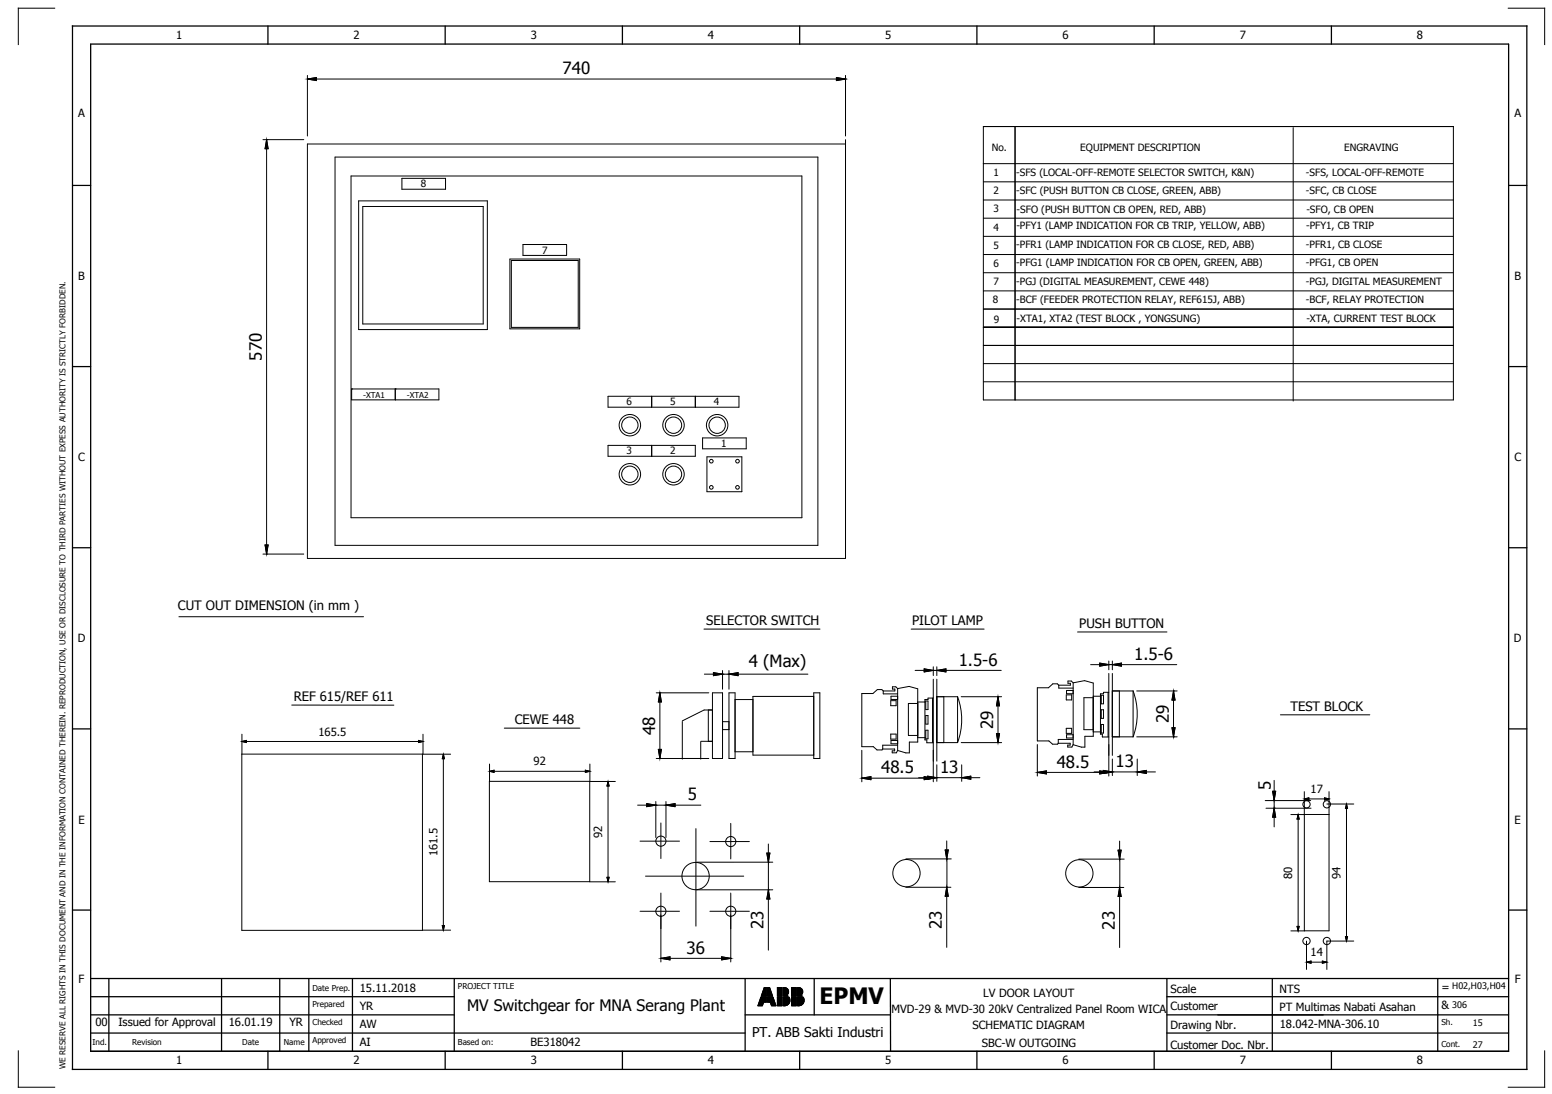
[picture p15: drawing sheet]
<svg xmlns="http://www.w3.org/2000/svg" width="427mm" height="301mm" viewBox="0 0 427 301" stroke-linecap="round" stroke-linejoin="round" font-family="sans-serif">
<defs><g id="words">
<text font-size="6.2" x="225.4" y="276.2">EPMV</text>
<g font-size="4.6">
<text x="154.7" y="20.4">740</text>
<text x="72" y="99.2" transform="rotate(-90 72 99.2)">570</text>
<text x="205.9" y="183.3">4 (Max)</text>
<text x="263.7" y="183.1">1.5-6</text>
<text x="311.9" y="181.5">1.5-6</text>
<text x="180.2" y="202.1" transform="rotate(-90 180.2 202.1)">48</text>
<text x="273.2" y="200.5" transform="rotate(-90 273.2 200.5)">29</text>
<text x="321.5" y="198.9" transform="rotate(-90 321.5 198.9)">29</text>
<text x="242.4" y="212.7">48.5</text>
<text x="258.6" y="212.6">13</text>
<text x="290.6" y="211.1">48.5</text>
<text x="306.8" y="211">13</text>
<text x="189.2" y="220.2">5</text>
<text x="349.5" y="217.3" transform="rotate(-90 349.5 217.3)">5</text>
<text x="210" y="255.6" transform="rotate(-90 210 255.6)">23</text>
<text x="259.1" y="255.6" transform="rotate(-90 259.1 255.6)">23</text>
<text x="306.6" y="255.7" transform="rotate(-90 306.6 255.7)">23</text>
<text x="188.8" y="262.3">36</text>
</g>
<text font-size="4.3" x="128.5" y="278.2">MV Switchgear for MNA Serang Plant</text>
<text font-size="3.7" x="206.9" y="285.1">PT. ABB Sakti Industri</text>
<g font-size="3.6">
<text x="48.9" y="167.8">CUT OUT DIMENSION (in mm )</text>
<text x="194.3" y="171.9">SELECTOR SWITCH</text>
<text x="250.9" y="171.9">PILOT LAMP</text>
<text x="296.8" y="172.7">PUSH BUTTON</text>
<text x="80.8" y="192.8">REF 615/REF 611</text>
<text x="354.9" y="195.5">TEST BLOCK</text>
<text x="141.6" y="199.1">CEWE 448</text>
</g>
<g font-size="3.1">
<text x="48.5" y="10.8">1</text>
<text x="97.2" y="10.8">2</text>
<text x="146" y="10.8">3</text>
<text x="194.7" y="10.8">4</text>
<text x="243.5" y="10.8">5</text>
<text x="292.2" y="10.8">6</text>
<text x="341" y="10.8">7</text>
<text x="389.7" y="10.8">8</text>
<text x="21.5" y="32.2">A</text>
<text x="416.5" y="32.2">A</text>
<text x="21.5" y="77">B</text>
<text x="416.5" y="77">B</text>
<text x="21.5" y="126.9">C</text>
<text x="416.5" y="126.9">C</text>
<text x="21.4" y="176.7">D</text>
<text x="416.4" y="176.7">D</text>
<text x="87.6" y="202.3">165.5</text>
<text x="146.7" y="210.5">92</text>
<text x="360.4" y="218.1">17</text>
<text x="21.6" y="226.5">E</text>
<text x="416.6" y="226.5">E</text>
<text x="165.6" y="230.5" transform="rotate(-90 165.6 230.5)">92</text>
<text x="120.3" y="235.5" transform="rotate(-90 120.3 235.5)">161.5</text>
<text x="355.4" y="241.8" transform="rotate(-90 355.4 241.8)">80</text>
<text x="368.7" y="241.7" transform="rotate(-90 368.7 241.7)">94</text>
<text x="360.4" y="263">14</text>
<text x="21.6" y="270.4">F</text>
<text x="98.9" y="272.8">15.11.2018</text>
<text x="270.4" y="274.2">LV DOOR LAYOUT</text>
<text x="321.9" y="273.2">Scale</text>
<text x="351.9" y="273.2">NTS</text>
<text x="396.4" y="272.5">=</text>
<text x="416.6" y="270.4">F</text>
<text x="98.9" y="277.8">YR</text>
<text x="245.2" y="278.6">MVD-29 &amp; MVD-30 20kV Centralized Panel Room WICA</text>
<text x="321.9" y="277.9">Customer</text>
<text x="351.9" y="278.1">PT Multimas Nabati Asahan</text>
<text x="396.4" y="277.5">&amp;</text>
<text x="26.2" y="282.3">00</text>
<text x="32.6" y="282.3">Issued for Approval</text>
<text x="62.9" y="282.3">16.01.19</text>
<text x="79.6" y="282.3">YR</text>
<text x="98.9" y="282.8">AW</text>
<text x="98.9" y="287.8">AI</text>
<text x="145.9" y="287.8">BE318042</text>
<text x="267.5" y="283.2">SCHEMATIC DIAGRAM</text>
<text x="321.9" y="283.2">Drawing Nbr.</text>
<text x="352" y="282.8">18.042-MNA-306.10</text>
<text x="48.5" y="292.8">1</text>
<text x="97.2" y="292.8">2</text>
<text x="146" y="292.8">3</text>
<text x="194.7" y="292.8">4</text>
<text x="243.5" y="292.8">5</text>
<text x="270" y="288.1">SBC-W OUTGOING</text>
<text x="292.2" y="292.8">6</text>
<text x="321.9" y="288.4">Customer Doc. Nbr.</text>
<text x="341" y="292.8">7</text>
<text x="389.7" y="292.8">8</text>
</g>
<g font-size="2.8">
<text x="272.8" y="41.4">No.</text>
<text x="297.1" y="41.4">EQUIPMENT DESCRIPTION</text>
<text x="369.7" y="41.5">ENGRAVING</text>
<text x="115.8" y="51.6">8</text>
<text x="273.3" y="48.4">1</text>
<text x="273.3" y="53.4">2</text>
<text x="279.5" y="48.5">-SFS (LOCAL-OFF-REMOTE SELECTOR SWITCH, K&amp;N)</text>
<text x="279.5" y="53.5">-SFC (PUSH BUTTON CB CLOSE, GREEN, ABB)</text>
<text x="359.2" y="48.5">-SFS, LOCAL-OFF-REMOTE</text>
<text x="359.2" y="53.5">-SFC, CB CLOSE</text>
<text x="273.3" y="58.4">3</text>
<text x="279.6" y="58.5">-SFO (PUSH BUTTON CB OPEN, RED, ABB)</text>
<text x="359.3" y="58.5">-SFO, CB OPEN</text>
<text x="273.3" y="63.4">4</text>
<text x="279.5" y="63.1">-PFY1 (LAMP INDICATION FOR CB TRIP, YELLOW, ABB)</text>
<text x="359.2" y="63.1">-PFY1, CB TRIP</text>
<text x="149.1" y="69.8">7</text>
<text x="273.3" y="68.4">5</text>
<text x="279.5" y="68.3">-PFR1 (LAMP INDICATION FOR CB CLOSE, RED, ABB)</text>
<text x="359.2" y="68.3">-PFR1, CB CLOSE</text>
<text x="273.3" y="73.4">6</text>
<text x="279.5" y="73.3">-PFG1 (LAMP INDICATION FOR CB OPEN, GREEN, ABB)</text>
<text x="359.2" y="73.3">-PFG1, CB OPEN</text>
<text x="273" y="83.3">8</text>
<text x="273.3" y="78.4">7</text>
<text x="279.5" y="78.3">-PGJ (DIGITAL MEASUREMENT, CEWE 448)</text>
<text x="279.5" y="83.3">-BCF (FEEDER PROTECTION RELAY, REF615J, ABB)</text>
<text x="359.2" y="78.3">-PGJ, DIGITAL MEASUREMENT</text>
<text x="359.2" y="83.3">-BCF, RELAY PROTECTION</text>
<text x="273.4" y="88.7">9</text>
<text x="279.6" y="88.6">-XTA1, XTA2 (TEST BLOCK , YONGSUNG)</text>
<text x="359.3" y="88.6">-XTA, CURRENT TEST BLOCK</text>
<text x="172.3" y="111.5">6</text>
<text x="184.3" y="111.5">5</text>
<text x="196.3" y="111.5">4</text>
<text x="172.3" y="125">3</text>
<text x="184.3" y="125">2</text>
<text x="198.3" y="122.9">1</text>
</g>
<g font-size="2.5">
<text x="399.4" y="272.2">H02,H03,H04</text>
<text x="399.4" y="277.2">306</text>
<text x="405.1" y="282.2">15</text>
<text x="405.1" y="288.1">27</text>
</g>
<g font-size="2.2">
<text x="99.9" y="109.4">-XTA1</text>
<text x="111.9" y="109.4">-XTA2</text>
<text x="85.9" y="272.5">Date Prep.</text>
<text x="125.9" y="271.9">PROJECT TITLE</text>
<text x="85.9" y="277">Prepared</text>
<text x="85.9" y="282">Checked</text>
<text x="396.4" y="281.9">Sh.</text>
<text x="25.4" y="287.5">Ind.</text>
<text x="36.4" y="287.5">Revision</text>
<text x="66.6" y="287.5">Date</text>
<text x="78.1" y="287.5">Name</text>
<text x="85.9" y="287">Approved</text>
<text x="125.9" y="287.5">Based on:</text>
<text x="396.4" y="287.9">Cont.</text>
<text x="18" y="294.2" transform="rotate(-90 18 294.2)">WE RESERVE ALL RIGHTS IN THIS DOCUMENT AND IN THE INFORMATION CONTAINED THEREIN. REPRODUCTION, USE OR DISCLOSURE TO THIRD PARTIES WITHOUT EXPESS AUTHORITY IS STRICTLY FORBIDDEN.</text>
</g>
</g></defs>
<g fill="none" stroke="#000" stroke-width=".35">
<path d="M19.9 7.2h400v287h-400zM24.9 12.1h390v277.1h-390zM73.7 7.2v5M122.4 7.2v5M171.2 7.2v5M219.9 7.2v5M268.7 7.2v5M317.4 7.2v5M366.2 7.2v5M19.9 51h5M414.9 51h5M19.9 100.8h5"/>
<path d="M414.9 100.8h5M19.9 150.7h5M414.9 150.7h5M19.9 200.5h5M414.9 200.5h5M19.9 250.3h5M414.9 250.3h5M24.9 279.2h100M24.9 269.2h390M24.9 274.2h100M29.9 269.2v20M60.9 269.2v20"/>
<path d="M76.9 269.2v20M84.9 269.2v20M96.9 269.2v20M124.9 269.2v20M204.9 279.2h40M204.9 269.2v20M223.9 269.2v10M244.9 269.2v20M320.9 279.2h94M320.9 269.2v20M320.9 274.2h94M349.9 269.2v20"/>
<path d="M395.4 269.2v20M24.9 289.2h390M24.9 284.2h180M73.7 289.2v5M122.4 289.2v5M171.2 289.2v5M219.9 289.2v5M268.7 289.2v5M317.4 289.2v5M320.9 284.2h94M366.2 289.2v5"/>
</g>
<g fill="none" stroke="#000" stroke-width=".28">
<path d="M15 2.3h-10v10M414.8 2.3h10v10M72.3 38.4h11.2M73.3 38.4h.1M73.3 38.4l.4 2.5h-.8zM84.5 21.7h.1M84.5 20.7v16.7M84.5 21.7l2.5-.4v.9zM87 21.7h143M230 21.3l2.5 .4-2.5 .5zM232.5 21.7h.1M232.5 38.4v115.2h-148v-114h148"/>
<path d="M232.5 20.7v16.7M270.5 34.8h129.2v75.2h-129.2zM279.2 34.8v75.2M355.7 35.1v75.2M73.3 40.9v109M92.1 43.2h132.8v106.8h-132.8zM96.5 48.4h124v94h-124zM98.6 55.3h35.4v35.4h-35.4zM99.8 56.8h33.1v32.3h-33.1zM110.5 49.1h12v3h-12zM270.4 45h129.3M270.5 55h129.2"/>
<path d="M270.5 50h129.2M140.2 71.3h19.2v19.2h-19.2zM140.6 71.7h18.4v18.4h-18.4zM143.8 67.3h12v3h-12zM270.5 60h129.2M270.5 75h129.2M270.5 70h129.2M270.5 65h129.2M270.5 85h129.2M270.5 80h129.2M270.5 90h129.2M270.5 95h129.2"/>
<path d="M96.7 107h.1M96.7 107h24v3h-24zM108.7 107h.1M108.7 107v3M167.2 109h36v3h-36zM179.2 109v3M191.2 109v3M270.5 105h129.2M270.5 100h129.2M167.2 122.5h24v3h-24zM179.2 122.5v3M193.2 120.5h12v3h-12z"/>
<path d="M194.4 125.7h9.6v9.6h-9.6zM72.3 152.4h11.2M72.9 149.9h.8l-.4 2.5zM73.3 152.4h.1M49.2 169.6h50.8M193.6 173h31.9M250.6 173h20.1M296.4 173.8h24.6M80.2 193.9l28.1 .1M180.5 190.6h14.4M181.5 190.6h.1M181.5 193.1v13"/>
<path d="M181.5 190.6l.4 2.5h-.8zM187.7 198.5v10.3M193.7 185.4h2.5M194.8 195.3v8.6M195.9 190.6h2.8v18h-2.8zM195.9 195.3h-2.2l-6 3M196.2 185l2.5 .4-2.5 .5zM198.7 185.4h.1M198.7 184.4v5.2M198.7 198.5h1.8M198.7 185.4h1.8M200.5 185.4h.1"/>
<path d="M200.5 190.6h1.7v18h-1.7zM200.5 184.4v5.2M200.5 185.4l2.5-.4v.9zM202.2 192.4h4.9M203 185.4h19.2M223.8 190.6h1.7v18h-1.7zM223.8 191.6h-16.7v16.1h16.7M242.9 190.1l-.4-.4h-1.2l-1.2 1.1h-3.1v14.6h3.2l1 .9h1.4l.2-.3M242.9 190.1v.8h4M245 192.7h1.5v1.4h-1.5zM246.9 191.5h-1.8v.9h1.8M246.9 189.4l-.5-.5h-.9v.6h.6v.6h-3.2"/>
<path d="M246.9 189.4l3.1-.6 2.4 .7v14.6h-2.3v3h-.9l-2.3-.7M246.9 189.4v17M251.7 184.4h2.5M252.4 193.1h2M252.4 193.5h-2.6v8.8h2.6M254.2 184l2.5 .4-2.5 .4zM254.6 192.8h.6v2.4h-.6zM254.6 196.8h.6v2.4h-.6zM256.5 192v12.3M256.7 184.4h.1M256.7 192h-1.5v.4h-.8v11.1h.5v.8h1.8M256.7 183.4v2.4"/>
<path d="M256.7 186.8v28.2M256.7 184.4h1M257.7 184.4h.1M257.7 183.4v2.4M257.7 186.8v22.6M257.7 191.6h5.7M257.7 184.4l2.5-.4v.8zM259.6 191.6v12.7M260.2 184.4h15.2M263.4 191.6a18.1 18.1 0 0 1 0 12.7M263.4 191.6v12.7M264.4 191.6h11.1"/>
<path d="M274.5 191.6h.1M274.5 191.6l.4 2.5h-.8zM274.5 194.1v7.7M291.2 188.5l-.4-.4h-1.2l-1.2 1.1h-3.1v14.6h3.2l1 .9h1.4l.2-.3M291.2 188.5v.8h4M293.3 191.1h1.4v1.4h-1.4zM295.2 187.8l-.5-.5h-1v.7h.7v.5h-3.2M295.2 187.8l3.1-.6 2.4 .7v14.6h-2.3v3h-1l-2.2-.7M295.2 187.8v17M295.2 189.9h-1.9v.9h1.9M300 182.8h2.5M300.7 191.9h-2.6v8.8h2.6"/>
<path d="M300.7 191.5h2M302.5 182.4l2.5 .4-2.5 .4zM302.9 195.2h.6v2.4h-.6zM302.9 191.2h.6v2.4h-.6zM302.9 199.3h.6v2.3h-.6zM304.8 190.4v12.3M305 182.8h.1M305 190.4h-1.5v.4h-.8v11.1h.5v.8h1.8M305 181.8v2.4M305 185.2v28.3M305 182.8h.9M305.9 182.8h.1"/>
<path d="M305.9 190.1h5.7M305.9 181.8v2.4M305.9 185.2v22.6M305.9 182.8l2.5-.4v.8zM307.9 190.1v12.6M308.4 182.8h15.3M311.6 190.1a18.1 18.1 0 0 1 0 12.6M311.6 190.1v12.6M312.6 190.1h11.2M322.8 190.1h.1M322.8 190.1l.4 2.5h-.9zM322.8 192.6v7.6"/>
<path d="M352.2 196.6h24.5M66.5 204l1.3-.3v.5zM66.5 202v5.5M67.5 204h47.8M115.1 203.7l1.2 .3-1.2 .2zM116.2 207.4v48.5h-49.7v-48.5l57.4 .1M116.3 202v5.5M121.9 207.5l.3 1.2h-.5zM121.9 208.5v46.4M134.6 214.9l34.6 .1M134.6 210.2v32.3h27.6v-27.6M134.6 212.2l1.3-.3v.5z"/>
<path d="M135.6 212.2h25.6M138.7 200.3h20.8M161 211.9l1.2 .3-1.2 .2zM162.2 210.2v4.8M167.2 216v25.6M167.2 215l.3 1.2h-.5zM180.5 208.6h14.4M181.1 206.1h.8l-.4 2.5zM181.5 208.6h.1M192.7 203.9h3.2M192.7 204.1v4.7M198.7 200.7h1.8"/>
<path d="M202.2 206.8h4.9M237 214h.1M237 206.4v8.6M237 214l2.5-.4v.9zM239.5 214h14.7M242.8 206h3.3v.5h-.7v.6h1.1l.4-.7M245 201.9h1.5v1.4h-1.5zM246.9 205h-4.1v1M246.9 203.7h-1.8v.9h1.8M252.4 202.9h2M252.7 213.9h2.5M254.6 200.9h.6v2.3h-.6z"/>
<path d="M256.7 214h.1M257.7 213.9h.1M257.7 204.3h5.7M257.7 210.4v4.5M257.7 213.9l-3.5 .6v-.9l2.5 .4M257.7 213.9h6.8M257.7 213.9l-2.5-.4v.8M264.4 204.3h11.1M264.5 213.9h.1M264.5 210.4v4.5M264.5 213.9l2.5-.4v.8zM267 213.9h2.5"/>
<path d="M274.1 201.8h.8l-.4 2.5zM274.5 204.3h.1M285.3 212.5h.1M285.3 204.8v8.7M285.3 212.5l2.5-.5v.9zM287.8 212.5h14.7M291.1 204.4h3.2v.5h-.6v.6h1.1l.4-.7M293.3 200.3h1.4v1.4h-1.4zM295.2 203.4h-4.1v1M295.2 202.1h-1.9v.9h1.9M300.7 201.3h2M300.9 212.3h2.5"/>
<path d="M305 212.5h.1M305.9 212.3h.1M305.9 202.7h5.7M305.9 208.8v4.5M305.9 212.3l-3.4 .6v-.9l2.5 .5M305.9 212.3h6.9M305.9 212.3l-2.5-.4v.8M312.6 202.7h11.2M312.8 212.3h.1M312.8 208.8v4.5M312.8 212.3l2.5-.4v.8zM315.3 212.3h2.5"/>
<path d="M322.3 200.2h.9l-.4 2.5zM322.8 202.7h.1M350 217.7h.9l-.5 2.5zM350.4 214.7v8.3M358.7 217.8v38.2M358.7 219.8l1.3-.3v.5zM359.7 219.8h4.8M364.3 219.5l1.2 .3-1.2 .2zM365.5 217.8v38.2l-10.5 .1M175.4 221.5h2.5M176 231.4h10.9M177.9 221.1l2.5 .4-2.5 .4z"/>
<path d="M180.4 221.5h.1M180.4 220.5v9.9M180.4 221.5h2.8M181.8 226.4v9.7M183.2 221.5h.1M183.2 220.5v9.9M183.2 221.5l2.5-.4v.8zM185.7 221.5h7.1M191.4 227.9v26.8M195.3 231.5h10.8M201 226.5v9.8M210.9 234.7h.8l-.4 2.5z"/>
<path d="M211.3 237.2h.1M211.3 232.2v2.5M211.3 237.2v7.5M212.5 237.2h-20.9M249.1 236.3h12.5M260 233.8h.8l-.4 2.5zM260.4 236.3h.1M260.4 231.3v2.5M260.4 236.4v7.7M296.7 236.3h12.5M307.5 233.9h.9l-.5 2.5zM307.9 236.4h.1"/>
<path d="M307.9 231.4v2.5M308 236.4v7.7M348 220.2h12.5M348.2 222.3h12.4M350.4 220.2h.1M350.4 222.3h.1M350.4 224.5v3M350.4 222.3l.5 2.5h-.9zM355 224.1h3.7M357 224.1l.3 1.2h-.5zM357 225.1v30M358.7 224h6.8"/>
<path d="M364.9 221.2h7.4M370.3 221.2l.3 1.2h-.6zM370.3 222.2v35.7M116.2 255.9h7.7M121.7 254.6h.5l-.3 1.3zM162.2 242.6h7M167 241.3h.5l-.3 1.3zM176 250.7h10.9M177.5 241h27.1M181.8 245.7v18.9M191.5 244.8h21M195.3 250.7h10.8"/>
<path d="M201 245.7v18.9M211.3 244.8h.1M211.3 247.3v14.1M211.3 244.8l.4 2.5h-.8zM249.1 244.1h12.4M260.4 244h.1M260.4 246.5v14.1M260.4 244l.4 2.5h-.8zM296.7 244.1h12.4M307.9 244.1h.1M307.9 246.6v14M307.9 244.1l.5 2.5h-.9z"/>
<path d="M356.8 254.8h.5l-.3 1.3zM359.3 258.9v7.8M370 257.6h.6l-.3 1.3zM372.3 258.9h-7.4v7.8M181.8 263.6h.1M181.8 263.6l2.5-.4v.8zM184.3 263.6h14.2M198.5 263.2l2.5 .4-2.5 .4zM201 263.6h.1M208.5 276.5v.2M208.6 276.3v.4M208.6 276.1v.6"/>
<path d="M208.7 275.9v.8M208.8 275.6v1.1M208.9 275.4v1.3M209 275.2v1.5M209 275v1.7M209.1 274.7v2M209.2 274.5v2.2M209.3 274.3l-.9 2.4h1.3l.3-1M209.3 274.3h1.5v1.4h-.8M209.3 274.3v2.4M209.4 273.8v.2M209.4 274.3v2.4"/>
<path d="M209.5 273.6v.4M209.5 274.3v2.4M209.6 273.4v.6M209.6 274.3v2.4M209.7 273.2v.8M209.7 274.3v2.4M209.7 273v1M209.7 274.3v2.2M209.8 272.7v1.3M209.8 274.3v2M209.9 272.5v1.5M209.9 274.3v1.8"/>
<path d="M210 272.3v1.7M210 274.3v1.6M210 272.1v1.9M210 274.3v1.4M210.1 271.8v2.2M210.1 274.3v1.4M210.2 271.7h.6v2.3h-1.4zM210.2 271.7v2.3M210.2 274.3v1.4M210.3 271.7v2.3M210.3 274.3v1.4M210.4 271.7v2.3"/>
<path d="M210.4 274.3v1.4M210.5 271.7v2.3M210.5 274.3v1.4M210.6 271.7v2.3M210.6 274.3v1.4M210.7 271.7v2.3M210.7 274.3v1.4M210.8 271.7v2.3M210.8 274.3v1.4M211.1 271.7h.6l.8 2.3h-1.4zM211.1 271.7v2.3M211.1 274.3v1.4"/>
<path d="M211.2 271.7v2.3M211.2 274.3v1.4M211.3 271.7v2.3M211.3 274.3v1.4M211.4 271.7v2.3M211.4 274.3v1.4M211.5 271.7v2.3M211.5 274.3v1.4M211.6 271.7v2.3M211.6 274.3v1.4M211.7 271.7v2.3M211.7 274.3v1.4"/>
<path d="M211.8 271.9v2.1M211.8 274.3v1.4M211.8 275.7h-.7v-1.4h1.5l.8 2.4M211.8 275.7l.4 1h1.2M211.8 272.1v1.9M211.9 272.3v1.7M211.9 274.3v1.6M212 272.5v1.5M212 274.3v1.8M212.1 272.8v1.2M212.1 274.3v2M212.2 273v1"/>
<path d="M212.2 274.3v2.3M212.2 273.2v.8M212.2 274.3v2.4M212.3 273.4v.6M212.3 274.3v2.4M212.4 273.7v.3M212.4 274.3v2.4M212.5 273.9v.1M212.5 274.3v2.4M212.6 274.3v2.4M212.7 274.6v2.1M212.8 274.8v1.9"/>
<path d="M212.9 275v1.7M212.9 275.2v1.5M213 275.5v1.2M213.1 275.7v1M213.2 275.9v.8M213.3 276.1v.6M213.3 276.3v.4M213.4 276.6v.1M213.8 271.7h1.3v2.3h-1.3zM213.8 274.3h1.3v2.4h-1.3zM213.9 271.7v2.3M213.9 274.3v2.4"/>
<path d="M214 271.7v2.3M214 274.3v2.4M214.1 271.7v2.3M214.1 274.3v2.4M214.2 271.7v2.3M214.2 274.3v2.4M214.3 271.7v2.3M214.3 274.3v2.4M214.4 271.7v2.3M214.4 274.3v2.4M214.5 271.7v2.3M214.5 274.3v2.4"/>
<path d="M214.6 271.7v2.3M214.6 274.3v2.4M214.7 271.7v2.3M214.7 274.3v2.4M214.8 271.7v2.3M214.8 274.3v2.4M214.9 271.7v2.3M214.9 274.3v2.4M215 271.7v2.3M215 274.3v2.4M215.4 271.7a1.16 1.16 0 0 1 1.4 .6 1.16 1.16 0 0 1-.5 1.5l.5 .2h-1.4zM215.5 271.7v2.3"/>
<path d="M215.5 274.3v2.4M215.6 271.7v2.3M215.6 274.3v2.4M215.7 271.7v2.3M215.7 274.3v2.4M215.8 271.7v2.3M215.8 274.3v2.4M215.9 271.7v2.3M215.9 274.3v2.4M216 271.7v2.3M216 274.3v2.3M216.1 271.7v2.3"/>
<path d="M216.1 274.3v2.3M216.2 271.7v2.3M216.2 274.3v2.3M216.3 271.8v2.2M216.3 274.3v2.3M216.4 271.8v2.2M216.4 274.3v2.2M216.5 271.9v1.8M216.5 273.8v.2M216.5 274.3v2.2M216.5 271.9v1.7M216.5 273.9v.1"/>
<path d="M216.6 272v1.5M216.6 273.9v.1M216.6 274.3v2.1M216.7 272.1v1.4M216.7 274h.1M216.7 274.3v2.1M216.8 272.2v1.1M216.8 274.3v2M216.8 272.4v.8M216.8 274.3v1.9M216.9 274.3v1.8M217 274.3v1.7"/>
<path d="M217 274.3a1.5 1.5 0 0 1-1.2 2.4M217 274.3h-1.6v2.4h.4M217.1 274.4v1.5M217.2 274.5v1.3M217.2 274.8v.8M217.7 271.7h1.3v2.3h-1.3zM217.7 274.3h1.3v2.4h-1.3zM217.8 271.7v2.3M217.8 274.3v2.4M217.9 271.7v2.3M217.9 274.3v2.4M218 271.7v2.3"/>
<path d="M218 274.3v2.4M218.1 271.7v2.3M218.1 274.3v2.4M218.2 271.7v2.3M218.2 274.3v2.4M218.3 271.7v2.3M218.3 274.3v2.4M218.4 271.7v2.3M218.4 274.3v2.4M218.5 271.7v2.3M218.5 274.3v2.4M218.6 271.7v2.3"/>
<path d="M218.6 274.3v2.4M218.7 271.7v2.3M218.7 274.3v2.4M218.8 271.7v2.3M218.8 274.3v2.4M218.9 271.7v2.3M218.9 274.3v2.4M219 271.7v2.3M219 274.3v2.4M219.3 271.7a1.16 1.16 0 0 1 1.4 .6 1.16 1.16 0 0 1-.5 1.5l.5 .2h-1.4zM219.4 271.7v2.3M219.4 274.3v2.4"/>
<path d="M219.5 271.7v2.3M219.5 274.3v2.4M219.6 271.7v2.3M219.6 274.3v2.4M219.7 271.7v2.3M219.7 274.3v2.4M219.8 271.7v2.3M219.8 274.3v2.4M219.9 271.7v2.3M219.9 274.3v2.3M220 271.7v2.3M220 274.3v2.3"/>
<path d="M220.1 271.7v2.3M220.1 274.3v2.3M220.2 271.8v2.2M220.2 274.3v2.3M220.3 271.8v2.2M220.3 274.3v2.2M220.4 271.9v1.8M220.4 273.8v.2M220.4 274.3v2.2M220.4 271.9v1.7M220.4 273.9v.1M220.5 272v1.5"/>
<path d="M220.5 273.9v.1M220.5 274.3v2.1M220.6 272.1v1.3M220.6 274h.1M220.6 274.3v2.1M220.7 272.2v1.1M220.7 274.3v2M220.8 272.4v.8M220.8 274.3v1.9M220.8 274.3v1.8M220.9 274.3v1.7M220.9 274.3a1.5 1.5 0 0 1-1.2 2.4"/>
<path d="M220.9 274.3h-1.6v2.4h.4M221 274.4v1.5M221.1 274.6v1.2M221.1 274.8v.7M359.3 264.7l1.3-.3v.5zM360.3 264.7h3.6M363.7 264.4l1.2 .3-1.2 .2zM5 289.1v10h10M424.8 289.1v10h-10"/>
<circle cx="173.2" cy="117" r="2.95"/>
<circle cx="173.2" cy="117" r="2.25"/>
<circle cx="185.2" cy="117" r="2.95"/>
<circle cx="185.2" cy="117" r="2.25"/>
<circle cx="197.2" cy="117" r="2.95"/>
<circle cx="197.2" cy="117" r="2.25"/>
<circle cx="173.2" cy="130.5" r="2.25"/>
<circle cx="173.2" cy="130.5" r="2.95"/>
<circle cx="185.2" cy="130.5" r="2.95"/>
<circle cx="185.2" cy="130.5" r="2.25"/>
<circle cx="195.6" cy="126.9" r=".5"/>
<circle cx="195.6" cy="134.1" r=".5"/>
<circle cx="202.8" cy="126.9" r=".5"/>
<circle cx="202.8" cy="134.1" r=".5"/>
<circle cx="181.8" cy="231.4" r="1.39"/>
<circle cx="201" cy="231.5" r="1.39"/>
<circle cx="359.3" cy="221.2" r="1"/>
<circle cx="364.9" cy="221.2" r="1"/>
<circle cx="181.8" cy="250.7" r="1.39"/>
<circle cx="191.3" cy="241" r="3.8"/>
<circle cx="201" cy="250.7" r="1.39"/>
<circle cx="249.3" cy="240.2" r="3.8"/>
<circle cx="296.9" cy="240.2" r="3.8"/>
<circle cx="359.3" cy="258.8" r="1"/>
<circle cx="364.9" cy="258.8" r="1"/>
</g>
<g fill="#000" stroke="#000" stroke-width=".28">
<path d="M84.5 21.7l2.5-.4v.9zM230 21.3l2.5 .4-2.5 .5zM73.3 38.4l.4 2.5h-.8zM72.9 149.9h.8l-.4 2.5zM181.5 190.6l.4 2.5h-.8zM196.2 185l2.5 .4-2.5 .5zM200.5 185.4l2.5-.4v.9zM254.2 184l2.5 .4-2.5 .4zM257.7 184.4l2.5-.4v.8zM274.5 191.6l.4 2.5h-.8zM302.5 182.4l2.5 .4-2.5 .4zM305.9 182.8l2.5-.4v.8z"/>
<path d="M322.8 190.1l.4 2.5h-.9zM66.5 204l1.3-.3v.5zM115.1 203.7l1.2 .3-1.2 .2zM121.9 207.5l.3 1.2h-.5zM134.6 212.2l1.3-.3v.5zM161 211.9l1.2 .3-1.2 .2zM167.2 215l.3 1.2h-.5zM181.1 206.1h.8l-.4 2.5zM237 214l2.5-.4v.9zM254.2 213.6l2.5 .4-2.5 .5zM255.2 213.5l2.5 .4-2.5 .4zM264.5 213.9l2.5-.4v.8z"/>
<path d="M274.1 201.8h.8l-.4 2.5zM285.3 212.5l2.5-.5v.9zM302.5 212l2.5 .5-2.5 .4zM303.4 211.9l2.5 .4-2.5 .4zM312.8 212.3l2.5-.4v.8zM322.3 200.2h.9l-.4 2.5zM350 217.7h.9l-.5 2.5zM364.3 219.5l1.2 .3-1.2 .2zM177.9 221.1l2.5 .4-2.5 .4zM183.2 221.5l2.5-.4v.8zM210.9 234.7h.8l-.4 2.5zM260 233.8h.8l-.4 2.5z"/>
<path d="M307.5 233.9h.9l-.5 2.5zM350.4 222.3l.5 2.5h-.9zM357 224.1l.3 1.2h-.5zM358.7 219.8l1.3-.3v.5zM370.3 221.2l.3 1.2h-.6zM121.7 254.6h.5l-.3 1.3zM167 241.3h.5l-.3 1.3zM211.3 244.8l.4 2.5h-.8zM260.4 244l.4 2.5h-.8zM307.9 244.1l.5 2.5h-.9zM356.8 254.8h.5l-.3 1.3zM370 257.6h.6l-.3 1.3z"/>
<path d="M181.8 263.6l2.5-.4v.8zM198.5 263.2l2.5 .4-2.5 .4zM359.3 264.7l1.3-.3v.5zM363.7 264.4l1.2 .3-1.2 .2z"/>
</g>
<use href="#words"/>
</svg>
